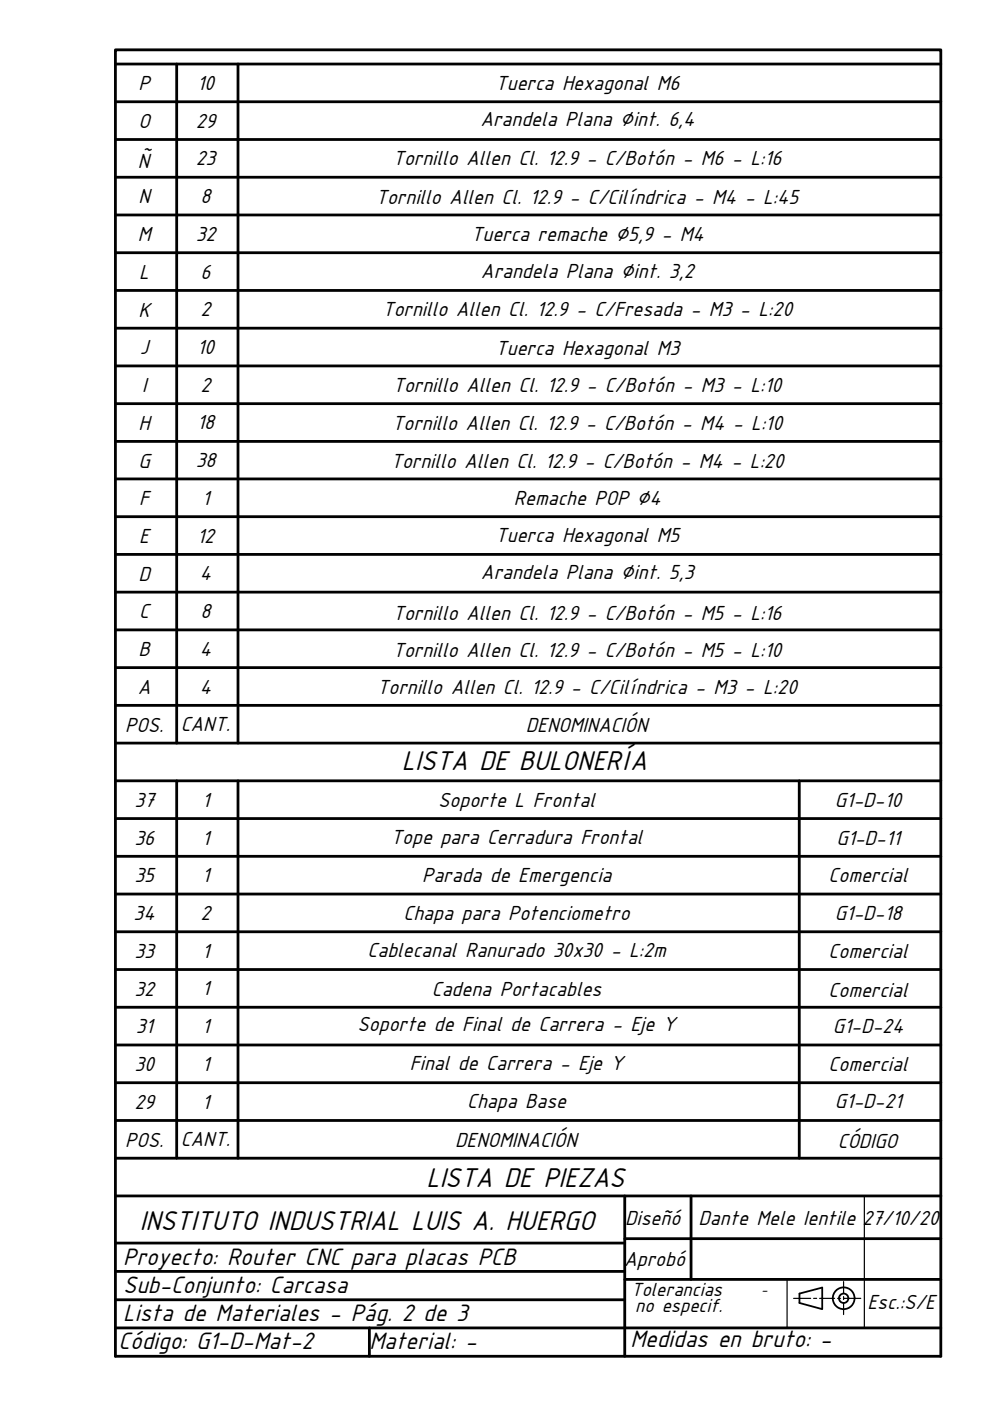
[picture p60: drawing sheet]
<svg xmlns="http://www.w3.org/2000/svg" width="210mm" height="297mm" viewBox="0 0 210 297" stroke-linecap="round" stroke-linejoin="round" font-family="sans-serif">
<defs><g id="words">
<g font-size="6.4">
<text x="85.2" y="163.4">LISTA DE BULONERÍA</text>
<text x="90.4" y="251.6">LISTA DE PIEZAS</text>
<text x="29.6" y="260.9">INSTITUTO INDUSTRIAL LUIS A. HUERGO</text>
</g>
<g font-size="5.6">
<text x="26.1" y="268.1">Proyecto: Router CNC para placas PCB</text>
<text x="26.1" y="274.1">Sub-Conjunto: Carcasa</text>
<text x="26.1" y="280.1">Lista de Materiales - Pág. 2 de 3</text>
<text x="25.1" y="286">Código: G1-D-Mat-2</text>
<text x="78.3" y="286.1">Material: -</text>
<text x="133.6" y="285.7">Medidas en bruto: -</text>
</g>
<g font-size="4.8">
<text x="29.4" y="19.1">P</text>
<text x="41.8" y="19.1">10</text>
<text x="105.1" y="19.2">Tuerca Hexagonal M6</text>
<text x="29.4" y="27.1">O</text>
<text x="41.5" y="27.1">29</text>
<text x="101.9" y="26.7">Arandela Plana ∅int. 6,4</text>
<text x="29.2" y="35.7">Ñ</text>
<text x="41.5" y="35.1">23</text>
<text x="83.3" y="34.9">Tornillo Allen Cl. 12.9 - C/Botón - M6 - L:16</text>
<text x="29.4" y="43.1">N</text>
<text x="42.5" y="43.1">8</text>
<text x="79.7" y="43.2">Tornillo Allen Cl. 12.9 - C/Cilíndrica - M4 - L:45</text>
<text x="29.2" y="51.1">M</text>
<text x="41.5" y="51.1">32</text>
<text x="99.9" y="51.1">Tuerca remache ∅5,9 - M4</text>
<text x="29.5" y="59.1">L</text>
<text x="42.5" y="59.1">6</text>
<text x="102" y="59">Arandela Plana ∅int. 3,2</text>
<text x="29.4" y="67.1">K</text>
<text x="42.5" y="67.1">2</text>
<text x="81.1" y="67">Tornillo Allen Cl. 12.9 - C/Fresada - M3 - L:20</text>
<text x="29.7" y="75.1">J</text>
<text x="41.8" y="75.1">10</text>
<text x="105.1" y="75.2">Tuerca Hexagonal M3</text>
<text x="30.1" y="83.1">I</text>
<text x="42.5" y="83">2</text>
<text x="83.3" y="83.1">Tornillo Allen Cl. 12.9 - C/Botón - M3 - L:10</text>
<text x="29.4" y="91.1">H</text>
<text x="41.8" y="91">18</text>
<text x="83.1" y="91.2">Tornillo Allen Cl. 12.9 - C/Botón - M4 - L:10</text>
<text x="29.4" y="99.1">G</text>
<text x="41.5" y="99">38</text>
<text x="82.8" y="99.2">Tornillo Allen Cl. 12.9 - C/Botón - M4 - L:20</text>
<text x="29.5" y="107.1">F</text>
<text x="42.8" y="107">1</text>
<text x="109" y="107">Remache POP ∅4</text>
<text x="29.5" y="115.1">E</text>
<text x="41.8" y="115">12</text>
<text x="105.1" y="115">Tuerca Hexagonal M5</text>
<text x="29.4" y="123.1">D</text>
<text x="42.4" y="123">4</text>
<text x="102" y="122.8">Arandela Plana ∅int. 5,3</text>
<text x="29.5" y="131.1">C</text>
<text x="42.5" y="131">8</text>
<text x="83.3" y="131.4">Tornillo Allen Cl. 12.9 - C/Botón - M5 - L:16</text>
<text x="29.4" y="139.1">B</text>
<text x="42.4" y="139.1">4</text>
<text x="83.3" y="139.3">Tornillo Allen Cl. 12.9 - C/Botón - M5 - L:10</text>
<text x="29.2" y="147.1">A</text>
<text x="42.4" y="147.1">4</text>
<text x="80" y="147.2">Tornillo Allen Cl. 12.9 - C/Cilíndrica - M3 - L:20</text>
<text x="26.5" y="155.1">POS.</text>
<text x="38.3" y="155.1">CANT.</text>
<text x="111.5" y="155.3">DENOMINACIÓN</text>
<text x="28.5" y="171.1">37</text>
<text x="42.8" y="171.1">1</text>
<text x="92.9" y="171.1">Soporte L Frontal</text>
<text x="177" y="171.1">G1-D-10</text>
<text x="28.5" y="179.1">36</text>
<text x="42.8" y="179.1">1</text>
<text x="82.9" y="178.8">Tope para Cerradura Frontal</text>
<text x="177.3" y="179.1">G1-D-11</text>
<text x="28.5" y="187.1">35</text>
<text x="42.8" y="187.1">1</text>
<text x="89.5" y="187.1">Parada de Emergencia</text>
<text x="175.7" y="187.1">Comercial</text>
<text x="28.3" y="195.1">34</text>
<text x="42.5" y="195.1">2</text>
<text x="85.6" y="195.1">Chapa para Potenciometro</text>
<text x="177" y="195.1">G1-D-18</text>
<text x="28.5" y="203.1">33</text>
<text x="42.8" y="203.1">1</text>
<text x="77.9" y="203">Cablecanal Ranurado 30x30 - L:2m</text>
<text x="175.7" y="203.1">Comercial</text>
<text x="28.5" y="211.1">32</text>
<text x="42.8" y="211.1">1</text>
<text x="91.6" y="211.1">Cadena Portacables</text>
<text x="175.7" y="211.4">Comercial</text>
<text x="28.8" y="219.1">31</text>
<text x="42.8" y="219.1">1</text>
<text x="75.8" y="218.5">Soporte de Final de Carrera - Eje Y</text>
<text x="176.6" y="219">G1-D-24</text>
<text x="28.5" y="227.1">30</text>
<text x="42.8" y="227.1">1</text>
<text x="86.9" y="226.9">Final de Carrera - Eje Y</text>
<text x="175.7" y="227">Comercial</text>
<text x="28.5" y="235.1">29</text>
<text x="42.8" y="235.1">1</text>
<text x="99.1" y="234.9">Chapa Base</text>
<text x="177" y="235">G1-D-21</text>
<text x="26.5" y="243.1">POS.</text>
<text x="38.3" y="243.1">CANT.</text>
<text x="96.5" y="243.2">DENOMINACIÓN</text>
<text x="177.6" y="243.3">CÓDIGO</text>
<text x="132.5" y="259.8">Diseñó</text>
<text x="148.1" y="259.8">Dante Mele Ientile 27/10/20</text>
<text x="132.3" y="268.5">Aprobó</text>
<text x="183.9" y="277.5">Esc.:S/E</text>
</g>
<g font-size="4.5">
<text x="133.8" y="274.7">Tolerancias</text>
<text x="134.7" y="278.2">no especif.</text>
</g>
<text font-size="3.2" x="161.4" y="274.3">-</text>
</g></defs>
<!-- layer: 0 -->
<g fill="none" stroke="#000" stroke-width=".59">
<path d="M24.5 13.6h175M37.5 13.6v144M50.5 13.6v144M24.5 37.6h175M24.5 29.6h175M24.5 21.6h175M24.5 53.6h175M24.5 45.6h175M24.5 77.6h175M24.5 69.6h175M24.5 61.6h175M24.5 93.6h175"/>
<path d="M24.5 85.6h175M24.5 109.5h175M24.5 101.5h175M24.5 117.5h175M24.5 133.5h175M24.5 125.5h175M24.5 141.5h175M24.5 157.6h175M24.5 149.5h175M24.5 165.6h175M24.5 173.6h175M37.5 165.6v80"/>
<path d="M50.5 165.6v80M169.5 165.6v80M24.5 197.6h175M24.5 189.6h175M24.5 181.6h175M24.5 213.6h175M24.5 205.6h175M24.5 221.6h175M24.5 229.6h175M24.5 237.6h175M24.5 253.6h175M24.5 245.6h175"/>
<path d="M132.5 253.6v34M146.5 253.6v17.7M24.5 275.6h108M24.5 269.6h108M24.5 263.6h108M132.5 271.3h67M132.5 262.6h67M24.5 287.6v-277h175v277M24.5 281.5h175M78.3 281.5v6.1"/>
</g>
<!-- layer: DIBUJO -->
<path d="M24.5 287.6h175" fill="none" stroke="#000" stroke-width=".59"/>
<!-- layer: 0 -->
<path d="M199.5 253.6h.1" fill="none" stroke="#000" stroke-width=".21"/>
<path d="M183.3 253.6v27.9M166.9 271.3v10.2M168.3 275.3h3.6M172.5 275.3h.6M173.8 275.3h3.2M177.6 275.3h.6M178.9 271.7v2.6M178.9 274.9v.6M178.9 276.2v2.5M178.9 275.3h3.6" fill="none" stroke="#000" stroke-width=".25"/>
<g fill="none" stroke="#000" stroke-width=".38">
<path d="M169.5 274.3l4.8-1.3v4.6l-4.8-1.3z"/>
<circle cx="178.9" cy="275.3" r="2.31"/>
<circle cx="178.9" cy="275.3" r=".99"/>
</g>
<use href="#words"/>
</svg>
